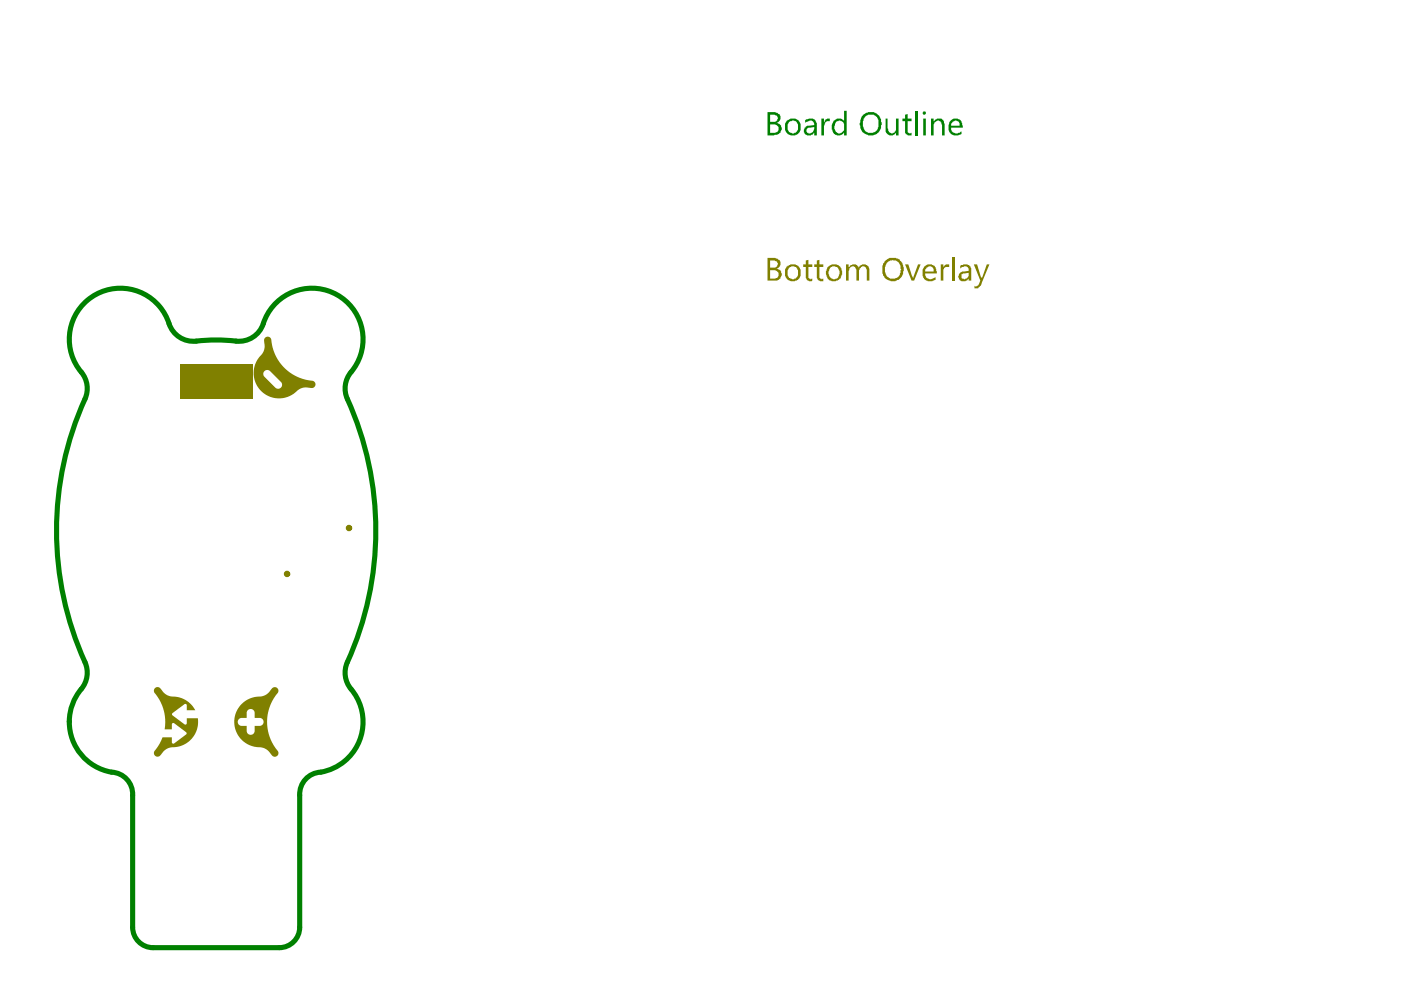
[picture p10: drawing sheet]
<svg xmlns="http://www.w3.org/2000/svg" width="297mm" height="210mm" viewBox="0 0 297 210" stroke-linecap="round" stroke-linejoin="round" font-family="sans-serif">
<path d="M14.7 152.9v.2M28.1 168.6v28M63.5 168.6v28M32.5 200.9h26.7" fill="none" stroke="#008000" stroke-width="1.1"/>
<g fill="#008000">
<path d="M174.1 25.1h.6v.9l.1-.2a.8 .8 0 0 1 1.1-.7v.6h-.4a.7 .7 0 0 0-.7 .8l-.1 .2v2h-.6z"/>
<path d="M187.8 25.1h.4v2.1l.1 .1a.75 .75 0 0 0 .5 .9 .75 .75 0 0 0 .9-.3l.3-.3v-2.5h.5v3.6h-.5v-.5a1.21 1.21 0 0 1-1.6 .5 1.21 1.21 0 0 1-.6-1.5z"/>
<path d="M191.9 24.3l.5-.1v.9h.9v.6h-.9v1.9a.55 .55 0 0 0 .3 .5 .55 .55 0 0 0 .6 .1v.5h-.9v-.1a.74 .74 0 0 1-.5-.8v-2.1h-.6v-.6h.6z"/>
<path d="M194.1 23.5h.5v5.2h-.5z"/>
<path d="M197.4 25.1h.5v.7a1.46 1.46 0 0 1 1.7-.7l.4 .3 .3 .8v2.5h-.6v-2.3l-.1-.2a.75 .75 0 0 0-.6-.6 .75 .75 0 0 0-.8 .4h-.1l-.2 .4v2.3h-.5z"/>
<path d="M163.3 24.3v1.5h.7a.81 .81 0 0 0 .8-.4 .81 .81 0 0 0-.1-.9zM163.3 26.4v1.8h.8a.91 .91 0 0 0 1-1 .91 .91 0 0 0-1.1-.8zM162.7 23.8h1.7l.1 .1a1.12 1.12 0 0 1 1 1 1.12 1.12 0 0 1-.8 1.2 1.03 1.03 0 0 1 .9 1.5l-.1 .4a1.17 1.17 0 0 1-1.3 .6l-.1 .1h-1.4z"/>
<path d="M167.3 25.8l-.2 .3a1.63 1.63 0 0 0 .4 2.1 1.25 1.25 0 0 0 1.4-.3 1.25 1.25 0 0 0 .3-1.4 1.08 1.08 0 0 0-1.8-.7zM166.7 25.7l.3-.1a1.69 1.69 0 0 1 2.1-.2 1.69 1.69 0 0 1 .6 1.9 1.7 1.7 0 0 1-2 1.4 1.7 1.7 0 0 1-1.3-2.2z"/>
<path d="M171.1 27.2a.66 .66 0 0 0 .2 1 1.01 1.01 0 0 0 1-.2 1.01 1.01 0 0 0 .3-1.1zM170.7 25.4l.4-.1a1.38 1.38 0 0 1 2.1 1.1v2.3h-.6v-.5h-.1a1.1 1.1 0 0 1-1.3 .5 1.1 1.1 0 0 1-.8-1.2l.2-.3a.78 .78 0 0 1 .9-.5l1.1-.2a.88 .88 0 0 0-.5-.9 .88 .88 0 0 0-1 .2l-.4 .2z"/>
<path d="M176.8 25.6a1.48 1.48 0 0 1 2.2 .1v-2.2h.5v5.2h-.5v-.7l-.2 .2a1.27 1.27 0 0 1-1.4 .5 1.27 1.27 0 0 1-.9-1.2h-.2v-1zM177.2 26v.1a1.42 1.42 0 0 0 .5 2.2 1.17 1.17 0 0 0 1.3-1.2v-.6a.94 .94 0 0 0-1-.9l-.6 .1z"/>
<path d="M183.5 24.6v.1a2.19 2.19 0 0 0-.3 2.6v.2a1.7 1.7 0 0 0 2.1 .5 1.7 1.7 0 0 0 1-1.9v-.1a1.46 1.46 0 0 0-1.3-1.7h-.9zM183 24.3a4 4 0 0 1 2.3-.5l.1 .1a2.01 2.01 0 0 1 1.4 1.9l.1 .2a3.3 3.3 0 0 1-.8 2.2 2.33 2.33 0 0 1-3.1-.2 2.55 2.55 0 0 1-.6-2.4z"/>
<path d="M195.7 24a.35 .35 0 0 1 .7 0 .35 .35 0 0 1-.7 0zM195.7 25.1h.6v3.6h-.6z"/>
<path d="M201.9 25.8l-.2 .4v.5h1.7v-.2a.88 .88 0 0 0-.5-.9 .88 .88 0 0 0-1 .2zM201.4 25.7h.1a1.35 1.35 0 0 1 1.6-.5 1.35 1.35 0 0 1 .9 1.3l.1 .6h-2.4a1.16 1.16 0 0 0 .7 1.2 1.16 1.16 0 0 0 1.3-.4h.2v.5h-.2a2.24 2.24 0 0 1-1.9 .2l-.1-.2a2.35 2.35 0 0 1-.3-2.7z"/>
</g>
<path d="M50 72.3a41.9 41.9 0 0 0-9.2 .1 5.5 5.5 0 0 1-5.2-4.4 10.9 10.9 0 0 0-15.9-5.2 10.9 10.9 0 0 0-2 16.7 5.4 5.4 0 0 1 .3 5.1 67.8 67.8 0 0 0 .3 56.5 5.7 5.7 0 0 1-1.6 5.7 10.8 10.8 0 0 0-2 6.1M50 72.3a5.4 5.4 0 0 0 5.8-3.7 10.9 10.9 0 0 1 15.9-5.9 10.9 10.9 0 0 1 2.3 16.8 5.4 5.4 0 0 0-.3 5.1 67.8 67.8 0 0 1-.3 56.5 5.4 5.4 0 0 0 1 5 10.8 10.8 0 0 1-7.2 17.7 4.7 4.7 0 0 0-3.7 4.8M14.7 153.1a10.8 10.8 0 0 0 9.8 10.7 4.7 4.7 0 0 1 3.6 4.8M28.1 196.6a4.3 4.3 0 0 0 4.4 4.3M63.5 196.6a4.3 4.3 0 0 1-4.3 4.3" fill="none" stroke="#008000" stroke-width="1.1"/>
<g fill="#808000">
<path d="M32.9 145.9a.78 .78 0 0 1 1.1 .1 3.5 3.5 0 0 0 3.6 1.8 5.4 5.4 0 0 1 3.8 2.8h-1.8v-1.1a.31 .31 0 0 0-.2-.2 .31 .31 0 0 0-.3 0l-2.5 1.9v.5l2.6 1.9 .4-.2v-1.1h2.3a5.5 5.5 0 0 1-5.9 6.2 4.9 4.9 0 0 0-2.3 1.9 .77 .77 0 0 1-.9-.3 .77 .77 0 0 1 0-.9l1-1.4 .7-1.5h1.9v1.1a.31 .31 0 0 0 .2 .2 .31 .31 0 0 0 .3 0l2.6-1.9v-.4l-2.7-2-.3 .2-.1 1.1h-1.5a9.5 9.5 0 0 0-2.1-7.7l-.2-.5z"/>
<path d="M170.8 55.2l.6-.1v1h.8v.5h-.8v2.1a.55 .55 0 0 0 .8 .4v.4a.96 .96 0 0 1-1.4-.8v-2.1h-.5v-.5h.5z"/>
<path d="M173.2 55.2l.5-.1v1h.9v.5h-.9v2.1a.55 .55 0 0 0 .9 .4v.5h-.2a.97 .97 0 0 1-1.2-.9v-2.1h-.6v-.5h.6z"/>
<path d="M179.4 56.1h.5v.5h.2a1.11 1.11 0 0 1 1.9 0v.1a1.24 1.24 0 0 1 1.4-.6 1.24 1.24 0 0 1 .9 1.3v2.1h-.5v-2.1a.75 .75 0 0 0-.5-.8 .75 .75 0 0 0-.9 .3h-.1l-.2 .4v2.2h-.5v-1.9a.83 .83 0 0 0-.4-1 .83 .83 0 0 0-1 .1l-.3 .7v2.1h-.5z"/>
<path d="M191.9 56.1h.7l.8 2.6h.1v.4l1.1-3h.6l-1.4 3.4h-.5z"/>
<path d="M199.5 56.1h.5v.8v-.2a1.03 1.03 0 0 1 1.2-.6v.5h-.5a.86 .86 0 0 0-.7 1.2v1.7h-.5z"/>
<path d="M201.8 54.4h.5v5.1h-.5z"/>
<path d="M206.5 56.1h.7l.9 3 1.1-3h.6l-1.7 3.9a1.23 1.23 0 0 1-1.5 1.1v-.5l.1 .1a.74 .74 0 0 0 .9-.5l.2-.7z"/>
<path d="M51.2 149.3a6.5 6.5 0 0 1 4.6-1.7 4 4 0 0 0 1.9-1.7 .77 .77 0 0 1 1.1 0 .77 .77 0 0 1 .1 1.1 9.7 9.7 0 0 0 .1 12.5 .78 .78 0 0 1-.4 .9 .78 .78 0 0 1-1-.3 3.5 3.5 0 0 0-3.5-1.7 5.4 5.4 0 0 1-2.9-9.1zM50.7 152.5a.85 .85 0 0 0-.2 .9 .85 .85 0 0 0 .8 .5h1v1.1a.85 .85 0 0 0 .8 .8 .85 .85 0 0 0 .9-.8v-1.1h1a.85 .85 0 0 0 .9-.8 .85 .85 0 0 0-.9-.9h-1v-1a.85 .85 0 0 0-1-.9l-.7 .6v1.3h-1.1z"/>
<path d="M56.2 71.6a.78 .78 0 0 1 .9-.2 .78 .78 0 0 1 .4 .8 9.7 9.7 0 0 0 9 8.6 .78 .78 0 0 1 .3 1 .78 .78 0 0 1-.8 .5 3.5 3.5 0 0 0-3.8 1.2 5.4 5.4 0 0 1-7.4-1.2 5.4 5.4 0 0 1 .9-7.5l.4-.9-.1-1.8zM56.1 78.7l-.3 .5 .1 .5 2.5 2.5a.85 .85 0 0 0 1.2 0 .85 .85 0 0 0 0-1.2l-2.5-2.4-.5-.2z"/>
<path d="M163.3 55.2v1.5h.7a.81 .81 0 0 0 .8-.4 .81 .81 0 0 0-.1-.9zM163.3 57.3v1.8h.8a.91 .91 0 0 0 1-1 .91 .91 0 0 0-1.1-.8zM162.7 54.7h1.7l.1 .1a1.12 1.12 0 0 1 1 1.1 1.12 1.12 0 0 1-.8 1.1h.1a1.14 1.14 0 0 1 .7 1.8v.1a1.61 1.61 0 0 1-1.4 .6h-1.4z"/>
<path d="M167.3 56.7l-.2 .3a1.63 1.63 0 0 0 .4 2.1 1.25 1.25 0 0 0 1.4-.3 1.25 1.25 0 0 0 .3-1.4 1.16 1.16 0 0 0-1.9-.7zM166.7 56.6l.3-.1a1.69 1.69 0 0 1 2.1-.2 1.69 1.69 0 0 1 .6 2 1.65 1.65 0 0 1-2.3 1.2 1.62 1.62 0 0 1-1-2.1z"/>
<path d="M175.9 56.9v.1a1.38 1.38 0 0 0 .4 2.1 1.04 1.04 0 0 0 1.4-.3l.2-.3a1.57 1.57 0 0 0-.9-2 .98 .98 0 0 0-1.1 .4zM175.4 56.7l.1-.1a1.84 1.84 0 0 1 2.8 .1 1.89 1.89 0 0 1 0 2.1 1.89 1.89 0 0 1-2 .8l-.1-.1a1.21 1.21 0 0 1-1-1.1l-.1-1h.1z"/>
<path d="M188 55.6a2.95 2.95 0 0 0 0 3.1h.2a1.65 1.65 0 0 0 1.8 .2 1.65 1.65 0 0 0 .9-1.6l.2-.1-.2-.2a1.47 1.47 0 0 0-1.5-1.8l-.1-.1-.6 .1zM187.5 55.5a2.21 2.21 0 0 1 2.3-.9 2.21 2.21 0 0 1 1.7 1.9l.1 .2a3.3 3.3 0 0 1-.9 2.5 2.24 2.24 0 0 1-2.4 .2 2.24 2.24 0 0 1-1.2-2v-1.1z"/>
<path d="M196.4 56.7l-.2 .5v.4h1.7v-.2a.88 .88 0 0 0-.5-.8 .88 .88 0 0 0-1 .1zM195.9 56.6a1.51 1.51 0 0 1 2.6 .4l.1 1h-2.4a1.16 1.16 0 0 0 .7 1.2 1.16 1.16 0 0 0 1.3-.4h.2v.6h-.2a1.87 1.87 0 0 1-2.3-.3 2.89 2.89 0 0 1 0-2.5z"/>
<path d="M203.9 58.1a.71 .71 0 0 0 .2 1 .71 .71 0 0 0 1-.3l.3-.3v-.7zM203.6 56.3l.5-.1a1.17 1.17 0 0 1 1.3 0 1.17 1.17 0 0 1 .5 1.1v2.2h-.5v-.4a1.17 1.17 0 0 1-1.3 .5 1.17 1.17 0 0 1-.9-1.1l.1-.1a.97 .97 0 0 1 1.1-.8l1-.2v-.1a.76 .76 0 0 0-1-.8l-.8 .4z"/>
</g>
<path d="M38.3 77.3h15.2v7.3h-15.2z" fill-rule="evenodd" fill="#808000"/>
<g fill="none" stroke="#808000" stroke-width=".81">
<circle cx="74" cy="112" r=".27"/>
<circle cx="60.9" cy="121.7" r=".27"/>
</g>
</svg>
